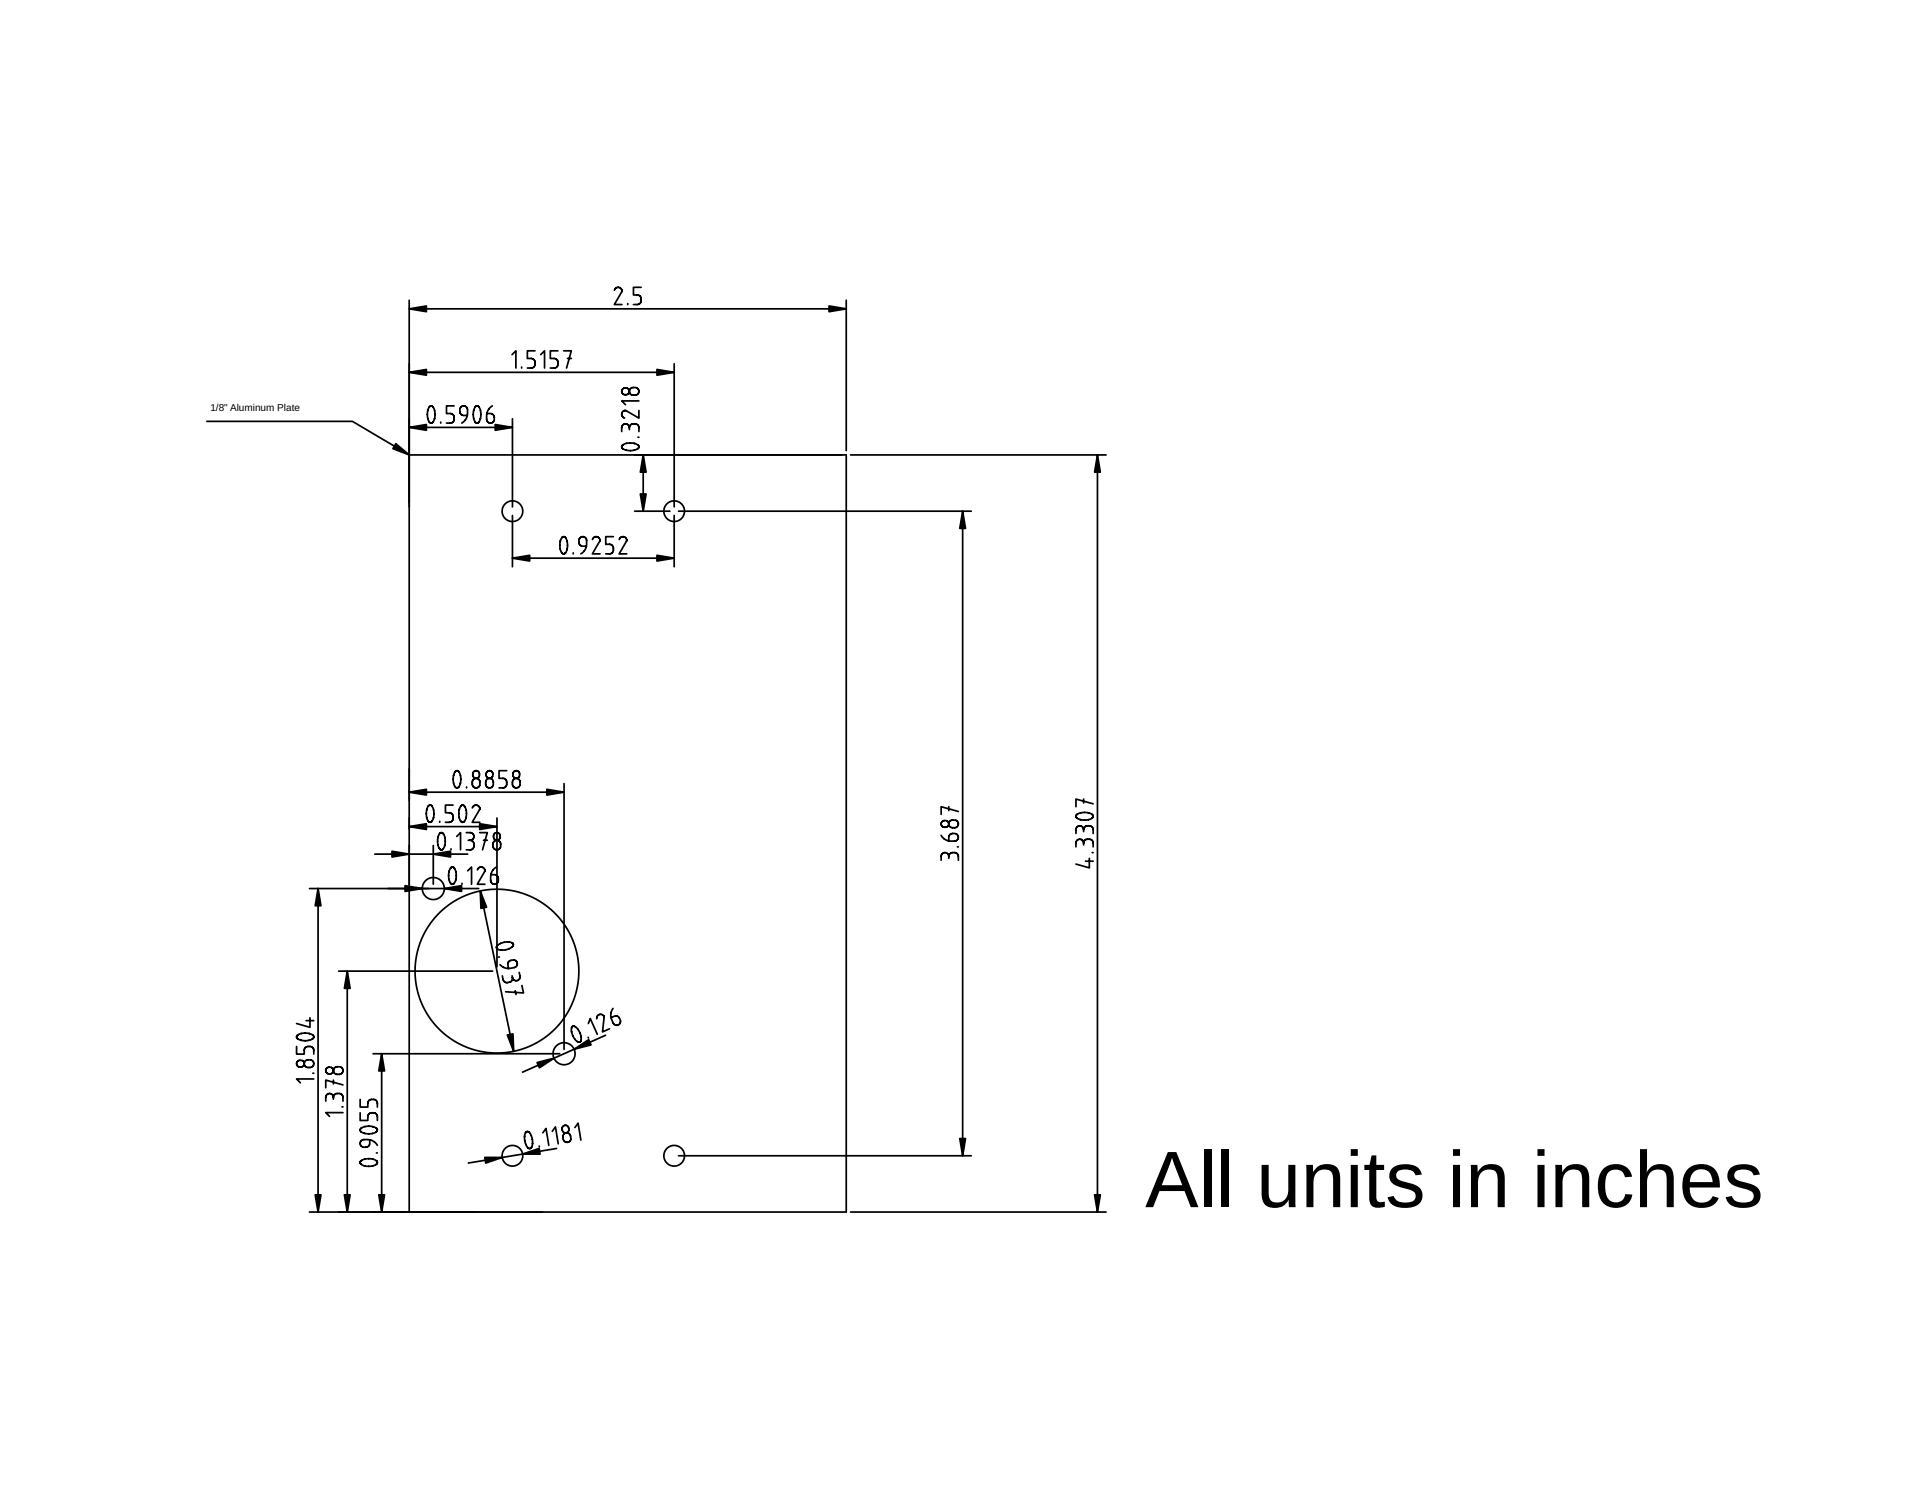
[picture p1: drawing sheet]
<svg xmlns="http://www.w3.org/2000/svg" width="279mm" height="216mm" viewBox="0 0 279 216" stroke-linecap="round" stroke-linejoin="round" font-family="sans-serif">
<defs><g id="words">
<text font-size="11.6" x="166.4" y="175.4">All units in inches</text>
<text font-size="1.5" x="30.6" y="59.8">1/8&quot; Aluminum Plate</text>
</g></defs>
<g fill="none" stroke="#000" stroke-width=".25">
<path d="M59.5 43.6v132.5M59.5 44.9h63.5M59.5 54.1h38.5M62.4 59.1a2.2 2.2 0 0 0 0 2.2M62.4 59.1l.3-.1a1.23 1.23 0 0 1 .5 1.4l-.1 .5-.2 .4M62.4 59.1h.1M66 59h-1.1v1.1h.5a.56 .56 0 0 1 .6 .5v.3a.56 .56 0 0 1-.6 .6h-.5M69.1 59.1a2.2 2.2 0 0 0 0 2.2M69.1 59.1l.3-.1a1.23 1.23 0 0 1 .5 1.4l-.1 .5-.2 .4M69.1 59.1h.1M71.5 59a1.67 1.67 0 0 0-.8 1.4v.5a.56 .56 0 0 0 .6 .6 .56 .56 0 0 0 .5-.6v-.3a.56 .56 0 0 0-.5-.5h-.6M74.4 51.5l.6-.5v2.5"/>
<path d="M75.8 53.3v.2M77.7 51h-1.1v1.1h.6a.56 .56 0 0 1 .5 .5v.3a.56 .56 0 0 1-.5 .6h-.6M78.6 51.5l.5-.5v2.5M81.1 51h-1.1v1.1h.5a.56 .56 0 0 1 .6 .5v.3a.56 .56 0 0 1-.6 .6h-.5M81.9 51h1.1l-.7 2.5M82.5 52.1h.5M89.3 42.2a.54 .54 0 0 1 .6-.4 .54 .54 0 0 1 .4 .6l-1 1.8h1.1M91.2 44.1v.1M91.6 56.5l.3-.2h.4a.56 .56 0 0 1 .5 .6 .56 .56 0 0 1-.5 .5h-.3a.56 .56 0 0 1-.5-.3 .56 .56 0 0 1 .1-.6zM92.8 59.6v1.1l-1.8-1-.2-.1a.56 .56 0 0 0-.5 .6 .56 .56 0 0 0 .4 .5M92.8 58.2h-2.5l.6 .6M93.1 41.7h-1.1v1.2h.6a.56 .56 0 0 1 .5 .5v.3a.56 .56 0 0 1-.5 .5h-.6"/>
<path d="M98 52.8v20.8M123 43.6v21.9M30.1 61.2h21.1l8.3 4.9h63.5v110h-78M59.5 62.1h15M62.4 61.3l.2 .2 .3-.2M62.9 61.3h.1M64 61.3v.2M67.9 60.4h-.5a.56 .56 0 0 1-.6-.6v-.3a.56 .56 0 0 1 .6-.5 .56 .56 0 0 1 .5 .5v.9a1.67 1.67 0 0 1-.8 1.1M69.1 61.3l.2 .2 .3-.2M69.6 61.3h.1M74.5 60.8v12.8M74.5 74.9v7.4"/>
<path d="M81.6 78.1a1.77 1.77 0 0 0 .3 2.4l.2-.2M81.7 78.1l.3-.1a1.23 1.23 0 0 1 .5 1.4l-.1 .5-.2 .4M81.7 78.1h.1M85.2 79.4h-.5a.56 .56 0 0 1-.6-.6v-.3a.56 .56 0 0 1 .6-.5 .56 .56 0 0 1 .5 .5v.9a1.67 1.67 0 0 1-.8 1.1M86.1 78.4a.54 .54 0 0 1 .6-.4 .54 .54 0 0 1 .4 .6l-1 1.9h1.1M89.1 78h-1.1v1.1h.6a.56 .56 0 0 1 .5 .5v.3a.56 .56 0 0 1-.5 .6h-.6M90 78.4a.54 .54 0 0 1 .6-.4 .54 .54 0 0 1 .4 .6l-1 1.9h1.1M90.4 64.7a1.85 1.85 0 0 1 2.4 .2v.1a1.81 1.81 0 0 1-2.5 0zM91.4 62.1a.56 .56 0 0 0-.5-.5 .56 .56 0 0 0-.6 .5v.6M91.4 62.1a.56 .56 0 0 1 .6-.5h.3a.56 .56 0 0 1 .5 .5v.6M91.4 62.1v.3M92.2 74.3h5.1"/>
<path d="M92.7 63.5h.1M92.7 64.7h.1M93.5 66.1v8.2M98 74.9v7.4M98.6 74.3h42.5M123.6 66.1h37.1M139.9 74.3v93.6M159.5 66.1v110M74.5 81.1h23.5M82.1 80.3h.1M83.3 80.3v.2M59.5 115.1h22.5"/>
<path d="M62.2 117.1h.1M62.3 117.1l.3-.1a1.81 1.81 0 0 1 0 2.5h-.2a1.91 1.91 0 0 1-.1-2.4zM63.9 119.3v.2M65.8 117h-1.1v1.1h.6a.56 .56 0 0 1 .5 .5v.3a.56 .56 0 0 1-.5 .6h-.6M66.1 112.1a1.77 1.77 0 0 0 .3 2.4l.2-.2M66.2 112.1l.3-.1a1.23 1.23 0 0 1 .5 1.4l-.1 .5-.2 .4M66.2 112.1h.1M66.6 114.3h.1M67 117.1h.1M67 117.1l.3-.1a1.81 1.81 0 0 1 0 2.5h-.2a1.91 1.91 0 0 1-.1-2.4zM67.8 114.3v.2M68.6 117.4a.56 .56 0 0 1 .6-.4 .56 .56 0 0 1 .5 .4"/>
<path d="M68.8 113.2a.56 .56 0 0 1 .6-.1 .56 .56 0 0 1 .3 .5v.3a.56 .56 0 0 1-.5 .6 .56 .56 0 0 1-.6-.6v-.4zM69.7 117.4h.1M69.7 117.4v.2l-1.1 1.9h1.1M70.7 113.2a.56 .56 0 0 1 .6-.1 .56 .56 0 0 1 .4 .5v.3a.56 .56 0 0 1-.6 .6 .56 .56 0 0 1-.5-.6v-.4zM72.2 118.8v21.7M73.6 112h-1.1v1.1h.6a.56 .56 0 0 1 .5 .5v.3a.56 .56 0 0 1-.5 .6h-.6M74.6 113.2a.56 .56 0 0 1 .6-.1 .56 .56 0 0 1 .4 .5v.3a.56 .56 0 0 1-.6 .6 .56 .56 0 0 1-.5-.6v-.4zM82 113.8v38.7M137.9 117.2v.6M138 119.3l.3-.1h.4a.56 .56 0 0 1 .5 .5 .56 .56 0 0 1-.5 .6h-.3a.56 .56 0 0 1-.5-.4 .56 .56 0 0 1 .1-.6zM139.2 117.9l-2.5-.7v1.1M156.4 118.4a1.85 1.85 0 0 1 2.4 .1v.2a1.81 1.81 0 0 1-2.5-.1z"/>
<path d="M157.4 116.1v.6M158.7 118.3h.1M158.8 116.8l-2.5-.7v1.1M45 129.1h24.6M46.2 129.1v47M54.5 124.1h13.5M59.5 120.1h12.7M63 122.8v5.7M63.9 121.1h.1M63.9 121.1l.3-.1a1.81 1.81 0 0 1 0 2.5h-.2a1.91 1.91 0 0 1-.1-2.4zM65.5 126.1a1.77 1.77 0 0 0 .2 2.4l.3-.2M65.5 126.1l.3-.1a1.23 1.23 0 0 1 .5 1.4l-.1 .5-.2 .4"/>
<path d="M65.5 126.1h.1M65.5 123.3v.2M66 128.3h.1M66.4 121.5l.5-.5v2.5M67.1 128.3v.2M67.7 121h.6a.56 .56 0 0 1 .6 .5 .56 .56 0 0 1-.6 .6M68 126.5l.5-.5v2.5M68 122.1h.3M68.3 122.1a.56 .56 0 0 1 .6 .5v.3a.56 .56 0 0 1-.6 .6h-.6M69.4 126.4a.56 .56 0 0 1 .5-.4 .56 .56 0 0 1 .5 .4M69.7 121h1.1l-.7 2.5M69.8 129.4l4.8 23.3"/>
<path d="M70.2 122.1h.6M70.4 126.4h.1M70.4 126.4v.2l-1.1 1.9h1.2M71.8 122.2a.56 .56 0 0 1 .6-.1 .56 .56 0 0 1 .3 .5v.3a.56 .56 0 0 1-.5 .6 .56 .56 0 0 1-.6-.6v-.4zM72.1 126a1.67 1.67 0 0 0-.8 1.4v.5a.56 .56 0 0 0 .5 .6 .56 .56 0 0 0 .6-.6v-.3a.56 .56 0 0 0-.6-.5h-.5M72.3 137.9h.1M72.6 139l-.2 .1M74.4 137a1.77 1.77 0 0 0-2.3 .7l.2 .2M74.4 137h.1M74.4 137l.2 .3a1.23 1.23 0 0 1-1.3 .7h-.5l-.5-.1M136.7 121.4a1.67 1.67 0 0 0 1.5 .8h.5a.56 .56 0 0 0 .5-.5 .56 .56 0 0 0-.5-.6h-.3a.56 .56 0 0 0-.5 .6v.5M137.9 124.4a.56 .56 0 0 0-.6-.5 .56 .56 0 0 0-.6 .5v.6"/>
<path d="M137.9 124.4a.56 .56 0 0 1 .5-.5h.3a.56 .56 0 0 1 .5 .5v.6M137.9 124.4v.3M139.1 123h.1M157.4 122.5a.56 .56 0 0 0-.5-.6 .56 .56 0 0 0-.6 .6v.5M157.4 122.5a.56 .56 0 0 1 .6-.6h.3a.56 .56 0 0 1 .5 .6v.5M157.4 120.5a.56 .56 0 0 0-.5-.5 .56 .56 0 0 0-.6 .5v.6M157.4 120.5a.56 .56 0 0 1 .6-.5h.3a.56 .56 0 0 1 .5 .5v.6M157.4 120.5v.3M157.4 122.5v.3M157.7 125.1h1.1M158.3 124.7v1.4l-2-.6M158.7 123.9h.1"/>
<path d="M43.1 152v1.2h1.1v-.6a.56 .56 0 0 1 .6-.6h.2a.56 .56 0 0 1 .6 .6v.6M43.2 150.9l-.1-.3a1.81 1.81 0 0 1 2.5 0l-.1 .3M43.2 150.9h.1M43.2 150.9a2.2 2.2 0 0 0 2.3 0M44.4 154.1l.2-.1h.4a.56 .56 0 0 1 .6 .5 .56 .56 0 0 1-.6 .6h-.2a.56 .56 0 0 1-.6-.3 .56 .56 0 0 1 .2-.7zM44.5 148.3h1.1M45 147.9v1.4l-1.9-.6M45.5 155.9h.1M45.6 156.8h-2.5l.5 .5M48.4 159.4a.56 .56 0 0 0-.5-.5 .56 .56 0 0 0-.6 .5v.6M48.4 159.4a.56 .56 0 0 1 .6-.5h.3a.56 .56 0 0 1 .5 .5v.6M48.4 156.9v.6"/>
<path d="M48.4 159.4v.3M48.6 155.1l.3-.1h.4a.56 .56 0 0 1 .5 .5 .56 .56 0 0 1-.5 .6h-.3a.56 .56 0 0 1-.5-.3 .56 .56 0 0 1 .1-.7zM49.2 141.1h22.4M49.8 157.6l-2.5-.7v1.1M50.5 141.1v35M52.3 159.7v1.1h1.1v-.5a.56 .56 0 0 1 .6-.6h.3a.56 .56 0 0 1 .5 .6v.5M54.2 153.1h27.1M55.5 153.1v23M72.6 140.2a1.67 1.67 0 0 0 1.6 .5l.5-.1a.56 .56 0 0 0 .5-.7 .56 .56 0 0 0-.7-.4h-.3a.56 .56 0 0 0-.4 .7l.1 .5M73 141.8l.1 .5a.56 .56 0 0 0 .7 .5l.2-.1a.56 .56 0 0 0 .5-.7M74.4 141.8l.1 .2M74.9 143.9l.1 .6"/>
<path d="M75.4 141.3l.1 .5a.56 .56 0 0 1-.4 .7 .56 .56 0 0 1-.6-.5M75.8 143.2l.3 1.1-2.6-.2M83 149.3a1.77 1.77 0 0 0 1.2 2.1l.2-.2M83.1 149.3l.2-.2a1.23 1.23 0 0 1 1 1.1l.1 .4v.6M83.1 149.3h.1M84.4 151.2h.1M85.5 150.7v.1M85.5 148.7l.3-.7 1 2.3M86.7 148a.54 .54 0 0 1 .4-.6 .54 .54 0 0 1 .7 .4l-.3 2.1 1.1-.4M88 150.4l-12.1 5.4M89.1 146.5a1.67 1.67 0 0 0-.2 1.7l.2 .4a.56 .56 0 0 0 .7 .3 .56 .56 0 0 0 .3-.7l-.1-.3a.56 .56 0 0 0-.7-.3l-.5 .3M49.7 160.8h.1"/>
<path d="M49.8 161.7h-2.5l.6 .5M52.3 161.7v1.1h1.1v-.6a.56 .56 0 0 1 .6-.5h.3a.56 .56 0 0 1 .5 .5v.6M52.5 169.2h.1M52.5 164.4h.1M53.7 165.6v.5a.56 .56 0 0 1-.5 .6h-.3a.56 .56 0 0 1-.6-.6 .56 .56 0 0 1 .6-.5h.8a1.67 1.67 0 0 1 1.1 .8M54.7 167.5h.1M54.7 168.6a1.77 1.77 0 0 0-2.4 .3l.2 .3M54.7 163.9a1.77 1.77 0 0 0-2.4 .2l.2 .3M54.7 168.7h.1M54.7 163.9h.1M54.7 168.7l.1 .3a1.23 1.23 0 0 1-1.4 .5l-.5-.1-.4-.2M54.7 163.9l.1 .4a1.23 1.23 0 0 1-1.4 .4h-.5l-.4-.3"/>
<path d="M76.4 164.6a1.77 1.77 0 0 0 .6 2.3l.2-.2M76.4 164.6l.3-.2a1.14 1.14 0 0 1 .6 1.1M76.4 164.6h.1M77.2 166.7h.1M77.3 165.5l.1 .7-.2 .5M78.3 166.5l.1 .1M78.9 164.6l.4-.7 .4 2.5M80.2 164.4l.5-.7 .4 2.5M80.9 166.9l-12.9 2.1M82 164.7a.56 .56 0 0 1 .9 .4v.2a.56 .56 0 0 1-.4 .7 .56 .56 0 0 1-.7-.5v-.4zM83.5 163.8l.5-.6 .4 2.4M98.6 167.9h42.5"/>
<path d="M123.6 176.1h37.1"/>
<circle cx="90.9" cy="56.9" r=".53"/>
<circle cx="74.5" cy="74.3" r="1.5"/>
<circle cx="98" cy="74.3" r="1.5"/>
<circle cx="69.2" cy="112.5" r=".53"/>
<circle cx="71.1" cy="112.5" r=".53"/>
<circle cx="75" cy="112.5" r=".53"/>
<circle cx="137.3" cy="119.7" r=".53"/>
<circle cx="63" cy="129.1" r="1.6"/>
<circle cx="72.2" cy="121.5" r=".53"/>
<circle cx="43.7" cy="154.5" r=".53"/>
<circle cx="47.9" cy="155.5" r=".53"/>
<circle cx="72.2" cy="141.1" r="11.9"/>
<circle cx="82" cy="153.1" r="1.6"/>
<circle cx="74.5" cy="167.9" r="1.5"/>
<circle cx="82.2" cy="164.1" r=".53"/>
<circle cx="98" cy="167.9" r="1.5"/>
</g>
<g fill="#000">
<path d="M59.5 44.9l2.5-.4v.8zM59.5 54.1l2.5-.4v.8zM95.5 53.7l2.5 .4-2.5 .4zM120.5 44.5l2.5 .4-2.5 .4zM59.5 62.1l2.5-.4v.8zM57.5 64.5l2 1.6-2.4-.9zM72 61.7l2.5 .4-2.5 .4zM93 71.8h.9l-.4 2.5zM93.5 66.1l.4 2.5h-.9zM139.9 74.3l.4 2.5h-.8zM159.5 66.1l.4 2.5h-.9zM74.5 81.1l2.5-.4v.8z"/>
<path d="M95.5 80.7l2.5 .4-2.5 .4zM59.5 115.1l2.5-.4v.8zM79.5 114.7l2.5 .4-2.5 .4zM46.2 129.1l.4 2.5h-.8zM59.5 120.1l2.5-.4v.8zM57 123.7l2.5 .4-2.5 .4zM58.9 128.7l2.5 .4-2.5 .4zM63 124.1l2.5-.4v.8zM64.6 129.1l2.5-.4v.8zM69.8 129.4l.9 2.4-.8 .2zM69.7 119.7l2.5 .4-2.5 .4zM50.5 141.1l.4 2.5h-.9z"/>
<path d="M55.5 153.1l.4 2.5h-.9zM73.7 150.4l.8-.2 .1 2.5zM78 154.4l2.5-.7-2.1 1.4zM83.4 152.4l2.1-1.3 .4 .7zM45.8 173.6h.8l-.4 2.5zM50 173.6h.9l-.4 2.5zM55 173.6h.9l-.4 2.5zM70.4 168.2h2.6l-2.4 .8zM75.9 167.7l2.4-.8 .2 .8zM139.5 165.4h.8l-.4 2.5zM159 173.6h.9l-.4 2.5z"/>
</g>
<g fill="#000" stroke="#000" stroke-width=".25">
<path d="M59.5 44.9l2.5-.4v.8zM59.5 54.1l2.5-.4v.8zM95.5 53.7l2.5 .4-2.5 .4zM120.5 44.5l2.5 .4-2.5 .4zM59.5 62.1l2.5-.4v.8zM57.5 64.5l2 1.6-2.4-.9zM72 61.7l2.5 .4-2.5 .4zM93 71.8h.9l-.4 2.5zM93.5 66.1l.4 2.5h-.9zM139.9 74.3l.4 2.5h-.8zM159.5 66.1l.4 2.5h-.9zM74.5 81.1l2.5-.4v.8z"/>
<path d="M95.5 80.7l2.5 .4-2.5 .4zM59.5 115.1l2.5-.4v.8zM79.5 114.7l2.5 .4-2.5 .4zM46.2 129.1l.4 2.5h-.8zM59.5 120.1l2.5-.4v.8zM57 123.7l2.5 .4-2.5 .4zM58.9 128.7l2.5 .4-2.5 .4zM63 124.1l2.5-.4v.8zM64.6 129.1l2.5-.4v.8zM69.8 129.4l.9 2.4-.8 .2zM69.7 119.7l2.5 .4-2.5 .4zM50.5 141.1l.4 2.5h-.9z"/>
<path d="M55.5 153.1l.4 2.5h-.9zM73.7 150.4l.8-.2 .1 2.5zM78 154.4l2.5-.7-2.1 1.4zM83.4 152.4l2.1-1.3 .4 .7zM45.8 173.6h.8l-.4 2.5zM50 173.6h.9l-.4 2.5zM55 173.6h.9l-.4 2.5zM70.4 168.2h2.6l-2.4 .8zM75.9 167.7l2.4-.8 .2 .8zM139.5 165.4h.8l-.4 2.5zM159 173.6h.9l-.4 2.5z"/>
</g>
<use href="#words"/>
</svg>
